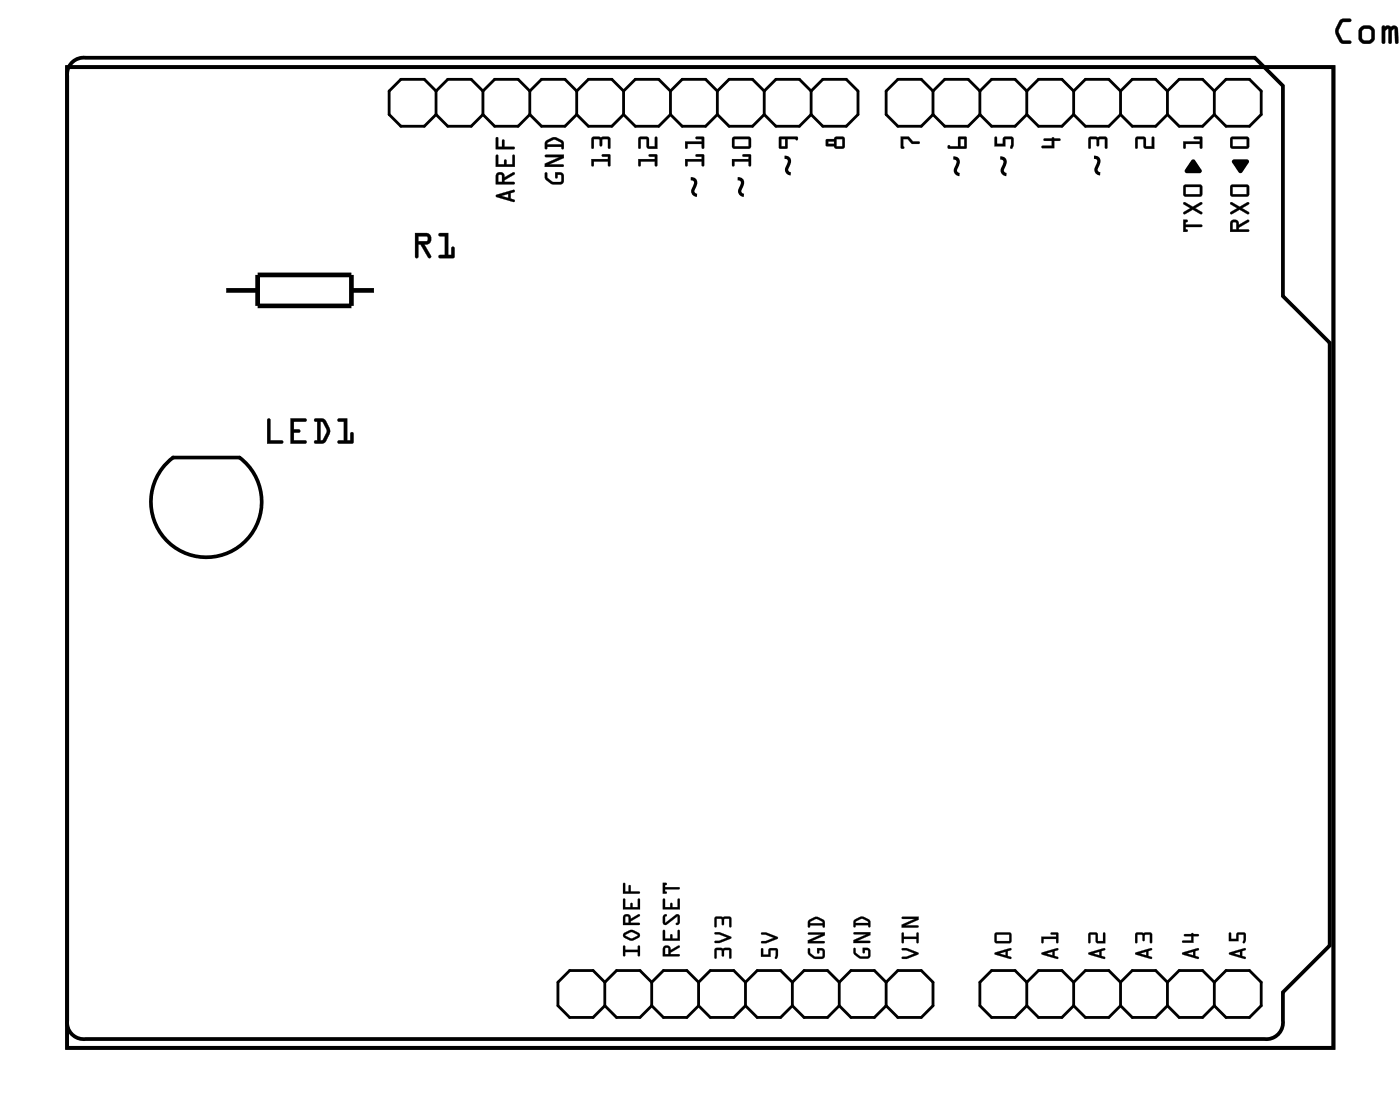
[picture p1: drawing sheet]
<svg xmlns="http://www.w3.org/2000/svg" width="76mm" height="60mm" viewBox="0 0 76 60" stroke-linecap="round" stroke-linejoin="round" font-family="sans-serif">
<path d="M3.6 3.6h68.6v53.1h-68.6zM3.8 3.5a.9 .9 0 0 1 .8-.4h63.4l1.5 1.5v11.4l2.5 2.6v32.6l-2.5 2.5v1.6a.9 .9 0 0 1-1 1h-63.9a.9 .9 0 0 1-1-1v-51.2l.1-.3zM9 25.2l.4-.4h3.6a3 3 0 0 1 .5 4.3 3 3 0 0 1-4.3 .4 3 3 0 0 1-.2-4.3z" fill="none" stroke="#000" stroke-width=".2"/>
<g fill="#000">
<path d="M48.8 7.4h.4l.3 .3h.3v.1h-.4l-.2-.3h-.3l.1 .5-.2 .1zM53.9 7.4h.1v.4h.3l.1-.4h.4l.1 .4a.11 .11 0 0 1 0 .2 .11 .11 0 0 1-.2 0l.1-.5h-.3v.4h-.6zM56.6 7.5l.4-.1 .5 .2h-.4v.4h-.6v-.1h.5v-.3h-.4zM59 7.4h.9l.1 .1v.5h-.1v-.5l-.3 .1-.1 .3-.1-.3-.3-.1v.5l-.1 .1zM61.5 7.4h.5l.1 .1v.4h.3v-.4l.1-.1v.7l-.5-.1v-.5h-.4v.5l-.1 .1zM64.5 8.7h.2l.4 .5v.1h-.9zM64.1 7.7h.9v-.2h-.3v-.1h.4v.6h-.1v-.2h-.8v.2l-.1 .1zM66.8 8.7l.7-.1 .2 .2-.5 .6-.5-.6z"/>
<path d="M3.6 3.6h68.6v53.1h-68.6zM3.6 3.6v53.1h68.6v-53.1z"/>
<path d="M22.5 12.6h.6a.32 .32 0 0 1 .3 .4 .32 .32 0 0 1-.4 .2l.4 .6a.11 .11 0 0 1-.1 .2 .1 .1 0 0 1-.1-.1l-.4-.7h-.1v.7a.1 .1 0 0 1-.1 .1 .1 .1 0 0 1-.1-.1zM22.5 12.6v1.4l.2-.1v-.7h.1l.4 .7h.1l-.3-.7a.31 .31 0 0 0 .4-.2 .31 .31 0 0 0-.3-.4zM22.7 12.8v.3l.5-.1-.1-.2zM22.7 12.8h.4l.1 .2-.5 .1zM23.8 12.6h.5v1.2h.2l-.1-.4a.1 .1 0 0 1 .1 0 .1 .1 0 0 1 .1 0v.6h-.8a.1 .1 0 0 1-.1-.1 .1 .1 0 0 1 .1-.1h.3v-1h-.3zM23.8 12.7v.1h.3v1h-.3v.1l.8 .1v-.6h-.1v.4h-.2v-1.2z"/>
<path d="M22.5 12.6h.6a.31 .31 0 0 1 .3 .4 .31 .31 0 0 1-.4 .2l.4 .7-.2 .1-.4-.8h-.1v.7l-.2 .1zM22.7 12.8v.3l.5-.1-.1-.2zM23.8 12.6h.5v1.2h.2v-.4h.1v.6l-.8-.1v-.1h.3v-1h-.3z"/>
<path d="M26.9 10.6l1-.3v.1l-.2 .1v.3h.2v.1h-.1l-.9-.2zM26.9 10.6v.1l1 .2-.2-.1v-.3l.2-.1-.1-.1zM27.2 10.6l.3 .1v-.2zM27.1 10.6l.4-.1v.2zM26.9 9.4a.25 .25 0 0 1 .3-.1 .25 .25 0 0 1 .1 .3l.6-.3v.1l-.6 .4v.1l.5-.1 .1 .1-1 .1zM26.9 9.4v.6l1-.1h-.1h-.5v-.1l.6-.3-.1-.2-.5 .3a.24 .24 0 0 0-.1-.3 .24 .24 0 0 0-.3 .1zM27 9.5v.4h.2v-.4zM27 9.5h.2v.4h-.2zM26.9 8.4h.1v.5h.3l.1-.3v.3h.4v-.5h.1v.6h-1zM26.9 8.4v.6h1l-.1-.6v.5h-.4v-.3l-.1 .3h-.3v-.5zM26.9 7.4l.1 .1v.4h.2l.1-.4v.1v.3h.5l.1 .1-1 .1zM26.9 7.4v.7l1-.1h-.1h-.5v-.4l-.1 .4h-.2v-.5z"/>
<path d="M26.9 10.6l1-.3v.1l-.2 .1v.3l.2 .1-1-.2zM27.2 10.6l.3 .1v-.2zM26.9 9.4a.24 .24 0 0 1 .3-.1 .24 .24 0 0 1 .1 .3l.6-.3v.1l-.6 .4v.1h.5h.1l-1 .1zM27 9.5v.4h.2v-.4zM26.9 8.4h.1v.5h.3l.1-.3v.3h.4v-.5h.1v.6h-1zM26.9 7.4l.1 .1v.4h.2l.1-.3v.3h.5l.1 .1-1 .1z"/>
<path d="M29.5 9.4h.1l.1 .2 .3 .3 .4-.1v-.3h-.2v.1h-.1v-.3l.4 .1v.4l-.1 .2a.65 .65 0 0 1-.9-.6zM29.5 8.4h1v.2l-.7 .3h.7v.1h-1v-.1l.8-.4h-.7zM29.6 7.6a.61 .61 0 0 1 .9 0v.4v.1l-.1-.1h-.8v.1zM29.7 7.7l-.1 .1h.8v-.1l-.4-.1z"/>
<path d="M29.5 9.3h.1l.1 .3 .2 .2h.4l.1-.3h-.2v.1l-.1 .1v-.4h.3l.1 .2v.4l-.2 .1h-.4l-.4-.3zM29.5 9.4l.1 .3a.68 .68 0 0 0 .9 .2v-.4l-.1-.1-.3-.1v.4l.1-.2h.2l-.1 .4-.4-.1-.2-.2-.1-.2zM29.5 8.4h1.1v.2l-.8 .3h.7v.1h-1v-.1l.8-.4h-.7zM29.5 8.4l.1 .1h.7l-.8 .4v.1h1v-.1h-.7l.7-.3v-.2zM29.6 7.6l.4-.2 .2 .1 .3 .2v.3l-.1 .1v-.1h-.8v.1l-.1-.3zM29.6 7.6v.5v-.2h.8v.2l.1-.1v-.3l-.3-.2h-.3zM29.7 7.7l-.1 .1h.8v-.1l-.4-.1zM29.7 7.7l.3-.1 .4 .1v.1h-.8z"/>
<path d="M32 8.6h.9v-.1h-.3v-.1h.4l.1 .6h-.2v-.3h-.7v.3h-.1zM32.1 7.4h.9l.1 .1v.5h-.2v-.5l-.3 .1v.3l-.1-.3-.3-.1v.5l-.1 .1z"/>
<path d="M32 8.6h.9v-.1h-.3v-.1h.4l.1 .6h-.2v-.3h-.7v.3h-.1zM32 8.6l.1 .4h.1v-.3h.7v.3h.2l-.1-.6h-.4v.1h.3v.1zM32.1 7.4h.9l.1 .1v.5h-.2v-.5l-.3 .1v.3l-.1-.3-.3-.1v.5l-.1 .1zM32.1 7.4v.6h.1v-.5h.3l.1 .4v-.4h.3v.5h.2v-.5l-.1-.1z"/>
<path d="M34.6 8.6h.9v-.1h-.3l-.1-.1h.5v.6h-.1v-.3h-.8v.3h-.1zM34.6 7.4h.5l.1 .1v.4h.3v-.4l.1-.1v.7l-.5-.1-.1-.5h-.3v.5l-.1 .1z"/>
<path d="M34.6 8.6h.9v-.1h-.3l-.1-.1h.5v.6h-.1v-.3h-.8v.3h-.1zM34.6 8.6v.4h.1v-.3h.8v.3h.1v-.6h-.4v.1h.3v.1zM34.6 7.4h.5l.1 .1v.4h.3v-.4l.1-.1v.7l-.5-.1-.1-.5h-.3v.5l-.1 .1zM34.6 7.4v.6h.1v-.5h.3l.1 .5 .5 .1v-.7l-.1 .1v.4h-.3l-.1-.5z"/>
<path d="M37.1 8.6h.9v-.1h-.3v-.1h.4v.6h-.1v-.3h-.7l-.1 .3zM37.1 7.7h.9v-.2h-.3v-.1h.4v.6h-.1v-.2h-.7l-.1 .2v.1z"/>
<path d="M37.1 8.6h.9v-.1h-.3v-.1h.4l.1 .6h-.2v-.3h-.7v.3h-.1zM37.1 8.6l.1 .4v-.3h.8v.3h.1v-.6h-.4v.1h.3v.1zM37.1 7.7h.9v-.2h-.3v-.1h.4l.1 .6h-.2v-.2h-.7v.2l-.1 .1zM37.1 7.7l.1 .3v-.2h.8v.2h.1v-.6h-.4v.1h.3v.2z"/>
<path d="M39.7 8.6h.9v-.1h-.3l-.1-.1h.4l.1 .6h-.1v-.3h-.8v.3h-.1zM39.7 7.4h.9l.1 .1v.5l-.1 .1-.9-.1v-.1zM39.8 7.5v.4h.8v-.4z"/>
<path d="M39.7 8.6h.9v-.1h-.3l-.1-.1h.5v.6h-.1v-.3h-.8v.3h-.1zM39.7 8.6v.4h.1v-.3h.8v.3h.1l-.1-.6h-.4l.1 .1h.3v.1zM39.7 7.4h.9l.1 .1v.5l-.1 .1h-.9v-.2zM39.7 7.4v.5v.1l.9 .1 .1-.1v-.5l-.1-.1zM39.8 7.5v.4h.8v-.4zM39.8 7.5h.8v.4h-.8z"/>
<path d="M42.2 7.4h1v.1v.1l-.5-.1-.1 .5-.3 .1-.1-.1zM42.3 7.5v.4h.2v-.4z"/>
<path d="M42.2 7.4h1v.1v.1l-.1-.1h-.4v.5l-.4 .1-.1-.1zM42.2 7.4l.1 .6h.3l.1-.5 .5 .1v-.1v-.1zM42.3 7.5v.4h.2v-.4zM42.3 7.5h.2v.4h-.2z"/>
<path d="M44.8 7.5h.4l.1-.1h.4l.1 .1v.5l-.5 .1-.1-.2h-.4zM45.3 7.5v.4h.3v-.4zM44.9 7.7v.1h.3v-.1z"/>
<path d="M44.8 7.5h.4l.1-.1h.4l.1 .1v.5l-.5 .1-.1-.2h-.4zM44.8 7.6v.3h.4l.1 .1h.5v-.5l-.1-.1h-.4l-.1 .1zM45.3 7.5v.4h.3v-.4zM45.3 7.5h.3v.4h-.3zM44.9 7.7v.1h.3v-.1zM44.9 7.7h.3v.1h-.3z"/>
<path d="M48.8 7.4h.4l.3 .3h.3v.1h-.4l-.2-.3h-.3l.1 .5-.2 .1zM48.8 7.4v.6h.2l-.1-.5h.3l.2 .3 .4-.1h-.3l-.3-.3z"/>
<path d="M51.4 7.9h.5v-.5h.5l-.1 .7h-.9zM52 7.5v.4h.2v-.4z"/>
<path d="M51.4 7.9h.5v-.5h.5l-.1 .7h-.9zM51.4 7.9v.1h.9l.1-.6h-.5v.5zM52 7.5v.4h.2v-.4zM52 7.5h.2v.4h-.2z"/>
<path d="M53.9 7.4h.1v.4h.3l.1-.4h.4l.1 .1v.5h-.2l.1-.5h-.3v.4h-.6zM53.9 7.4v.5h.6v-.4h.3l-.1 .5a.11 .11 0 0 0 .2 0 .11 .11 0 0 0 0-.2l-.1-.4h-.4l-.1 .4h-.3v-.4z"/>
<path d="M56.5 7.5h.5v-.1l.5 .2h-.4v.4h-.6v-.1h.5v-.3h-.4zM56.6 7.5v.1h.4v.3h-.5v.1h.6v-.4h.3l-.4-.2z"/>
<path d="M59 7.4h.9l.1 .1v.5h-.1v-.5l-.3 .1-.1 .3-.1-.3-.3-.1v.5l-.1 .1zM59 7.4v.6h.1v-.5h.3l.1 .4 .1-.4h.3v.5h.1v-.5l-.1-.1z"/>
<path d="M61.5 7.4h.5l.1 .1v.4h.3v-.4l.1-.1v.7l-.5-.1v-.5h-.4v.5l-.1 .1zM61.5 7.4v.6h.1v-.5h.4v.5l.5 .1v-.7l-.1 .1v.4h-.3l-.1-.5z"/>
<path d="M64.1 11.9h.2l-.1 .3h.9v.1h-.9l.1 .2-.2 .1zM64.1 11l.5 .2 .5-.3v.2l-.3 .2 .3 .3h-.1l-.4-.2-.5 .2v-.1l.4-.2-.4-.2zM64.1 10h1v.1v.5l-.1 .1-.8-.1-.1-.1zM64.2 10.1v.4h.8v-.4z"/>
<path d="M64.1 11.9h.3l-.2 .3h.9v.1h-.9l.2 .2-.3 .1zM64.1 11.9v.7l.2-.1-.1-.1v-.1l.9-.1h-.9v-.2l.1-.1zM64.1 11l.5 .2 .5-.3v.2l-.3 .2 .3 .3h-.1l-.4-.2-.5 .2v-.1l.4-.2-.4-.2zM64.1 11v.1l.4 .2-.4 .2v.1l.5-.3 .4 .3h.1l-.4-.3 .4-.2v-.1l-.5 .2zM64.1 10h1v.1v.5l-.1 .1-.8-.1-.1-.1zM64.1 10v.5l.1 .1h.8h.1v-.5v-.1zM64.2 10.1v.4h.8v-.4zM64.2 10.1h.8v.4h-.8z"/>
<path d="M64.1 7.7h.9v-.2h-.3v-.1h.4v.6h-.1v-.2h-.8v.2l-.1 .1zM64.1 7.7v.3h.1v-.2h.8v.2h.1v-.6h-.4v.1h.3v.2z"/>
<path d="M66.7 7.4h.9l.1 .1v.5l-.2 .1-.8-.1-.1-.1zM66.8 7.5v.4h.7v-.4z"/>
<path d="M66.7 7.4h.9l.1 .1v.5l-.2 .1h-.8l-.1-.2zM66.7 7.4v.5v.1h.8h.2v-.5l-.1-.1zM66.8 7.5v.4h.7v-.4zM66.8 7.5h.7v.4h-.7z"/>
<path d="M66.7 12a.24 .24 0 0 1 .3-.1 .24 .24 0 0 1 .1 .3l.5-.3 .1 .1-.6 .3v.1h.5l.1 .1-1.1 .1zM66.8 12.1v.3h.2v-.3zM66.7 11l.5 .2 .4-.3v.2l-.3 .2 .4 .3h-.1l-.4-.2-.5 .2v-.1l.3-.2-.3-.2zM66.7 10h.9l.1 .1v.5l-.2 .1-.8-.1-.1-.1zM66.8 10.1v.4h.7v-.4z"/>
<path d="M66.7 12a.25 .25 0 0 1 .3-.1 .25 .25 0 0 1 .1 .3l.5-.3 .1 .1-.6 .3v.1h.5l.1 .1-1.1 .1zM66.7 12l-.1 .6 1.1-.1-.1-.1h-.5v-.1l.5-.3v-.1l-.5 .3a.24 .24 0 0 0-.1-.3 .24 .24 0 0 0-.3 .1zM66.8 12.1v.3h.2v-.3zM66.8 12l.2 .1v.3h-.2zM66.7 11l.5 .2 .4-.3v.2l-.3 .2 .4 .3h-.1l-.4-.2-.5 .2v-.1l.3-.2-.3-.2zM66.7 11v.1l.3 .2-.3 .2v.1l.5-.3 .4 .3h.1l-.4-.3 .3-.2v-.1l-.4 .2zM66.7 10h.9l.1 .1v.5l-.2 .1-.8-.1-.1-.1zM66.7 10v.5v.1h.8h.2v-.5l-.1-.1zM66.8 10.1v.4h.7v-.4zM66.8 10.1h.7v.4h-.7z"/>
<path d="M72.6 1.1l.5-.1a.1 .1 0 0 1 .1 .1 .1 .1 0 0 1-.1 .1h-.3l-.3 .5 .3 .5h.3a.1 .1 0 0 1 .1 .1 .1 .1 0 0 1-.1 .1l-.5-.1-.2-.4-.1-.3zM72.6 1.1l-.2 .4a.83 .83 0 0 0 .3 .9h.4l.1-.1-.1-.1h-.4l-.2-.4v-.2l.2-.4h.4l.1-.1-.1-.1h-.3zM73.6 1.9a.51 .51 0 0 1 1 0 .51 .51 0 0 1-1 0zM73.6 1.9a.5 .5 0 0 0 1 0 .5 .5 0 0 0-1 0zM73.8 1.6v.5l.1 .1 .4-.1-.1-.5h-.3zM73.8 1.6l.4-.1 .1 .1v.5l-.1 .1h-.3l-.1-.1zM74.9 1.4h.3l.2 .1a.21 .21 0 0 1 .2-.1 .21 .21 0 0 1 .1 .2l.1 .7a.1 .1 0 0 1-.1 .1 .1 .1 0 0 1-.1-.1l-.1-.7-.1 .1v.6a.1 .1 0 0 1-.1 .1 .1 .1 0 0 1-.1-.1v-.7l-.2 .1v.6a.1 .1 0 0 1 0 .1 .1 .1 0 0 1-.1-.1zM74.9 1.4v1l.1-.1v-.6l.2-.2 .1 .8h.1v-.6l.1-.2 .1 .8h.1v-.7a.21 .21 0 0 0-.1-.2 .21 .21 0 0 0-.2 .1l-.2-.1zM75.9 1.3v1.5zM75.9 1.4v1.3zM75.9 1.5v.7zM75.9 1.5v.7zM75.9 1.4v1zM75.9 1.4v1zM75.9 1.6v.6zM75.9 1.5v.7zM75.9 1.4v1zM75.9 1.4v1zM75.9 1.4v1zM75.9 1.4v1zM75.9 1.6v.2zM75.9 1.5v.3zM75.9 1.4v1zM75.9 1.4v1zM75.9 1.1v1.3zM75.9 1.1v1.3zM75.9 1.4v1zM75.9 1.4v1zM75.9 1.6v.2zM75.9 1.5v.3zM75.9 1v1.4zM75.9 1v1.4z"/>
<path d="M72.6 1.1l.2-.1 .4 .1v.1h-.5l-.2 .5 .2 .5h.5v.1l-.1 .1a.6 .6 0 0 1-.8-.6l.1-.3zM73.6 1.9a.5 .5 0 0 1 1 0 .5 .5 0 0 1-1 0zM73.8 1.6v.5l.1 .1h.3l.1-.1v-.4l-.1-.1zM74.9 1.4h.8v.9h-.1l-.1-.7-.1 .1v.6h-.2v-.7l-.2 .1v.6h-.1zM75.9 1.3v1.4zM75.9 1.5v.7zM75.9 1.4v1zM75.9 1.6v.6zM75.9 1.4v1zM75.9 1.4v1zM75.9 1.6v.2zM75.9 1.4v1zM75.9 1.1v1.3zM75.9 1.4v1zM75.9 1.6v.2zM75.9 1v1.4z"/>
<path d="M14.5 22.7h.2v1.1h.6a.1 .1 0 0 1 .1 .1 .1 .1 0 0 1-.1 .1h-.8zM14.5 22.7v1.3h.8v-.1h-.7v-1.2zM15.7 22.7h.8a.1 .1 0 0 1 .1 0 .1 .1 0 0 1-.1 .1h-.6v.5l.3-.1a.1 .1 0 0 1 .1 .1 .1 .1 0 0 1-.1 .1h-.3v.4h.6a.1 .1 0 0 1 .1 .1 .1 .1 0 0 1-.1 .1h-.8zM15.7 22.7v1.3h.9v-.1h-.7v-.5h.3l.1-.1h-.1h-.3v-.5h.6l.1-.1zM17 22.7h.6l.3 .6-.3 .6-.5 .1a.1 .1 0 0 1-.1-.1 .1 .1 0 0 1 .1-.1h.1v-1h-.2zM17 22.7v.1h.2v1.1h-.1l-.1 .1h.5l.3-.5v-.3l-.2-.5zM17.4 22.8v1h.1l.2-.5-.2-.4zM17.4 22.8l.1 .1 .2 .4-.3 .6zM18.3 22.7h.5v1.1h.2v-.3a.1 .1 0 0 1 .1-.1 .1 .1 0 0 1 .1 .1l-.1 .5h-.7a.1 .1 0 0 1-.1-.1 .1 .1 0 0 1 .1-.1h.2v-1h-.3zM18.3 22.7v.1h.3v1.1h-.3v.1h.8v-.6l-.1 .1v.4h-.2v-1.2z"/>
<path d="M14.5 22.7h.2v1.1l.6 .1v.1h-.8zM15.7 22.7h.9l-.1 .1h-.6v.5h.3h.1l-.1 .1h-.3v.4l.7 .1v.1h-.9zM17 22.7h.6a.8 .8 0 0 1 .1 1.2l-.2 .1h-.5v-.1l.2-.1v-1h-.2zM17.4 22.8v1l.3-.5-.2-.4zM18.3 22.7h.5v1.1h.2v-.3l.1-.1v.6h-.8v-.1l.3-.1v-1h-.3z"/>
<path d="M33.8 51.2h.1v.2h.7v-.2l.1 .6h-.1v-.2h-.7v.2h-.1zM33.8 50.5l.5-.1 .3 .1 .1 .2-.5 .2-.4-.1zM33.9 50.6l.3 .2 .4-.2-.4-.1zM33.8 49.6a.22 .22 0 0 1 .3-.1 .22 .22 0 0 1 .1 .3l.4-.3 .1 .1-.5 .3v.1h.4l.1 .1h-.9zM33.9 49.6v.4h.2l-.1-.3zM33.8 48.7h.1v.4h.3v-.2l.1 .2h.3v-.4l.1 .5h-.9zM33.8 47.8h.1v.5h.2v-.4l.1 .4h.4l.1 .1h-.9z"/>
<path d="M33.8 51.2h.1v.2h.7v-.2l.1 .6h-.1v-.2h-.7v.2h-.1zM33.8 51.2v.6l.1-.3h.7v.2h.1l-.1-.5v.2h-.7v-.2zM33.8 50.5l.5-.1 .3 .1 .1 .2-.4 .2h-.2l-.3-.1zM33.8 50.5v.3l.4 .1 .5-.2-.1-.2-.3-.1zM33.9 50.6l.3 .2 .3-.2-.3-.1zM33.9 50.6l.3-.1 .4 .1-.4 .2zM33.8 49.6a.22 .22 0 0 1 .3-.1 .22 .22 0 0 1 .1 .3l.4-.3 .1 .1-.5 .3v.1h.4l.1 .1h-1zM33.8 49.6v.5h.9l-.1-.1h-.4v-.1l.4-.3v-.1l-.4 .3a.21 .21 0 0 0-.1-.3 .21 .21 0 0 0-.3 .1zM33.9 49.6v.4h.2l-.1-.3zM33.9 49.6l.2 .1v.3h-.2zM33.8 48.7h.1v.4h.3v-.2l.1 .2h.3l-.1-.4h.1l.1 .5h-1zM33.8 48.7v.5h.9l-.1-.5v.4h-.3l-.1-.2v.2h-.3v-.4zM33.8 47.8h.1v.5h.2v-.4l.1 .4h.4l.1 .1h-1zM33.8 47.8v.6h.9l-.1-.1h-.4l-.1-.4v.4h-.2v-.5z"/>
<path d="M36 51.3a.22 .22 0 0 1 .2-.1 .22 .22 0 0 1 .1 .2l.5-.2v.1l-.5 .3v.1h.5v.1h-.9zM36 51.3v.4h.2v-.3zM35.9 50.4h.1v.4h.3l.1-.2v.2h.3v-.4h.1v.5h-.9zM36 49.6l.1-.1-.1 .2 .1 .3 .6-.5 .1 .1v.4l-.2 .1 .1-.2v-.3l-.7 .5-.1-.1zM35.9 48.7h.1v.4h.3l.1-.2v.2h.3v-.4h.1v.5h-.9zM35.9 47.8h.2l-.1 .2h.8v.1l-.8 .1 .1 .2h-.2z"/>
<path d="M36 51.3a.22 .22 0 0 1 .2-.1 .22 .22 0 0 1 .1 .2l.5-.2v.1l-.5 .3v.1h.5v.1h-.9zM36 51.3l-.1 .5 .9-.1h-.5v-.1l.5-.3v-.1l-.5 .3a.21 .21 0 0 0-.1-.3 .21 .21 0 0 0-.2 .1zM36.1 51.3l-.1 .4h.2v-.3zM36 51.3l.2 .1v.3h-.2zM35.9 50.4h.1v.4h.3l.1-.2v.2h.3v-.4h.1v.5h-.9zM35.9 50.4v.5h.9v-.5h-.1v.4h-.3v-.2l-.1 .2h-.3v-.4zM36 49.5h.1l-.1 .2 .1 .3 .5-.5h.1l.1 .1v.4l-.1 .1h-.1l.1-.2v-.3l-.6 .5h-.1l-.1-.1zM36 49.6l-.1 .4 .1 .1h.1l.6-.5v.3l-.1 .2 .2-.1v-.4l-.1-.1-.6 .5-.1-.3 .1-.2zM35.9 48.7h.1v.4h.3l.1-.2v.2h.3v-.4h.1v.5h-.9zM35.9 48.7v.5h.9v-.5h-.1v.4h-.3v-.2l-.1 .2h-.3v-.4zM35.9 47.8h.2l-.1 .2h.8v.1l-.8 .1 .1 .2h-.2zM35.9 47.8v.6h.2l-.1-.2 .8-.1v-.1h-.8l.1-.2z"/>
<path d="M38.7 51.4l.9-.1v.6h-.1v-.5l-.3 .1v.3l-.1-.3-.3-.1v.5h-.1zM38.7 50.5h.3l.6 .2v.1l-.6 .3h-.3v-.1l.7-.2-.7-.2zM38.7 49.7l.9-.1v.6h-.1v-.4h-.3v.3l-.1-.3h-.3v.4h-.1z"/>
<path d="M38.7 51.4l.9-.1v.1v.5h-.1v-.5l-.3 .1v.3l-.1-.3-.3-.1v.5h-.1zM38.7 51.4v.5h.1v-.5l.3 .1 .1 .3v-.3l.3-.1v.5h.1l-.1-.6zM38.7 50.5h.3l.6 .2v.1l-.6 .3h-.3v-.2l.7-.1-.7-.2zM38.7 50.5v.1l.7 .2-.7 .2v.1h.3l.6-.3v-.1l-.6-.2zM38.7 49.7l.9-.1v.2v.4h-.1v-.4h-.3v.3l-.1-.3h-.3v.4h-.1zM38.7 49.7v.5h.1v-.5l.3 .1 .1 .3v-.3l.3-.1v.5h.1l-.1-.6z"/>
<path d="M41.2 51.4h.1v.3h.3l.1-.3h.4v.3a.1 .1 0 0 1 0 .2 .1 .1 0 0 1-.1-.1v-.3h-.3v.3h-.5zM41.2 50.5h.3l.6 .2v.1l-.6 .3h-.2v-.1l.6-.2-.6-.2z"/>
<path d="M41.2 51.4h.1v.3h.3l.1-.3 .4-.1 .1 .2-.1 .4h-.1v-.4h-.3l.1 .3h-.6zM41.3 51.4l-.1 .4h.5v-.3h.3v.3a.1 .1 0 0 0 .1 .1 .1 .1 0 0 0 0-.2v-.3h-.4l-.1 .3h-.3v-.3zM41.2 50.5h.3l.6 .2v.1l-.6 .3h-.2v-.1l.6-.2-.6-.2zM41.3 50.5v.1l.6 .2-.6 .2v.1h.2l.6-.3v-.1l-.6-.2z"/>
<path d="M43.8 51.4h.1v.2l.3 .2h.4l-.1-.3h-.1v.1h-.1v-.3l.3 .1 .1 .4-.1 .1a.58 .58 0 0 1-.8-.5zM43.8 50.5h.9v.2l-.7 .3h.6h.1l-.9 .1v-.2l.7-.3h-.7zM43.8 49.8a.54 .54 0 0 1 .8 0v.4v-.1h-.7l-.1 .1zM43.9 49.9v.1h.7l-.4-.2z"/>
<path d="M43.8 51.4h.1v.2l.2 .2h.4l.1-.3h-.2v.1h-.1v-.3h.3l.1 .2v.3l-.2 .1h-.4l-.3-.2zM43.8 51.4v.3a.61 .61 0 0 0 .9 .1v-.3l-.1-.1-.3-.1v.3l.1-.1h.2l-.1 .3h-.4l-.2-.2v-.2zM43.8 50.5h.9v.2l-.7 .3h.6h.1l-.9 .1v-.2l.7-.3h-.7zM43.8 50.5v.1h.7l-.7 .3v.2l.9-.1h-.1h-.6l.7-.3v-.2zM43.8 49.8l.4-.2 .2 .1 .3 .2v.3h-.1v-.1h-.7l-.1 .1zM43.8 49.8v.4l.1-.1h.7v.1h.1v-.3l-.4-.2h-.2zM43.9 49.9v.1h.7l-.4-.2zM43.9 49.9l.3-.1 .3 .1 .1 .1h-.7z"/>
<path d="M46.3 51.3l.1 .1v.2l.3 .2 .3-.1v-.2l-.1-.1v.2h-.1l-.1-.3 .4 .1 .1 .3-.2 .2a.58 .58 0 0 1-.8-.5zM46.3 50.5h.9v.1l-.8 .3h.7l.1 .1-1 .1v-.2l.7-.3h-.6zM46.3 49.8a.54 .54 0 0 1 .8 0v.4l-.1-.1h-.6l-.1 .1zM46.4 49.9v.1h.6l-.3-.2z"/>
<path d="M46.2 51.3h.1l.1 .3 .2 .2h.4v-.3l-.1-.1v.2h-.1l-.1-.3h.3l.1 .1v.4l-.1 .1h-.4l-.4-.3zM46.3 51.4v.3a.61 .61 0 0 0 .8 .1v-.4l-.1-.1h-.3l.1 .3v-.2l.2 .1v.3h-.4l-.2-.2-.1-.2zM46.2 50.5h1v.1l-.8 .3h.7l.1 .1-1 .1v-.2l.7-.3h-.6zM46.3 50.5v.1h.6l-.7 .3v.2l.9-.1-.7-.1 .8-.3v-.1zM46.3 49.8l.3-.2 .2 .1 .3 .1 .1 .4h-.2v-.1h-.6l-.1 .1zM46.3 49.8v.4v-.1h.7l.1 .1v-.4l-.3-.1h-.2zM46.4 49.9v.1h.6l-.3-.2zM46.4 49.9l.3-.2 .3 .2v.1h-.7z"/>
<path d="M48.9 51.4l.2-.1 .6 .3 .1 .1-.7 .2h-.2v-.1l.6-.2-.6-.1zM48.9 50.5h.1v.2h.6l.1-.2 .1 .5h-.1l-.1-.2h-.6v.2l-.1 .1zM48.9 49.7l.9-.1v.2l-.7 .3h.6l.1 .1h-1v-.1l.8-.3h-.7z"/>
<path d="M48.9 51.4l.2-.1 .6 .3 .1 .1-.7 .2h-.2v-.1l.6-.2-.6-.1zM48.9 51.4v.1l.7 .1-.7 .2v.1h.2l.7-.2-.1-.1-.6-.3zM48.9 50.5h.1v.2h.6v-.2h.1l.1 .5h-.2v-.2h-.6v.2l-.1 .1zM48.9 50.5v.6l.1-.3h.7v.2h.1l-.1-.5v.2h-.7v-.2zM48.9 49.7l.9-.1v.2l-.7 .3h.6l.1 .1h-1v-.1l.8-.3h-.7zM48.9 49.7v.1h.7l-.8 .3v.1h1l-.1-.1h-.6l.7-.3v-.2z"/>
<path d="M53.9 51.6l.9-.3v.1l-.2 .1v.3l.2 .1-.9-.2zM53.9 51.6v.1l.9 .2-.2-.1v-.3l.2-.1-.1-.1zM54.2 51.6l.3 .1v-.2zM54.1 51.6l.4-.1v.2zM53.9 50.5h.8l.1 .1v.4l-.1 .1h-.8v-.1zM53.9 50.5v.5l.1 .1h.7l.1-.1-.1-.5zM54 50.6v.4h.7v-.4zM54 50.6h.7v.4h-.7z"/>
<path d="M53.9 51.6l.9-.3v.1l-.2 .1v.3l.2 .1-.9-.2zM54.2 51.6l.3 .1v-.2zM53.9 50.5h.8l.1 .5-.1 .1h-.7l-.1-.1zM54 50.6v.4h.7v-.4z"/>
<path d="M56.4 51.6l.9-.3v.1l-.2 .1v.3l.2 .1-.8-.2zM56.4 51.6l.1 .1 .8 .2-.2-.1v-.3l.2-.1v-.1zM56.7 51.6l.3 .1v-.2zM56.7 51.6l.3-.1v.2zM56.4 50.7h.8v-.1h-.2l-.1-.1h.4v.5h-.1v-.2h-.7v.2v.1zM56.4 50.7l.1 .4v-.3h.7v.2h.1v-.5h-.4l.1 .1h.2v.1z"/>
<path d="M56.4 51.6l.9-.3v.1l-.2 .1v.3l.2 .1-.8-.2zM56.7 51.6l.3 .1v-.2zM56.4 50.7h.8v-.1h-.2l-.1-.1h.4v.5h-.1v-.2h-.7v.2v.1z"/>
<path d="M59 51.6l.8-.3 .1 .1-.2 .1v.3l.2 .1-.9-.2zM59 51.6v.1l.9 .2-.2-.1v-.3l.2-.1-.1-.1zM59.2 51.6l.4 .1v-.2zM59.2 51.6l.4-.1v.2zM59 50.5h.4l.1 .5h.3v-.4v-.1l.1 .6-.5-.1v-.4h-.3v.4l-.1 .1zM59 50.5v.6l.1-.1v-.4h.3v.4l.5 .1-.1-.6v.1v.4h-.3l-.1-.5z"/>
<path d="M59 51.6l.8-.3 .1 .1-.2 .1v.3l.2 .1-.9-.2zM59.2 51.6l.4 .1v-.2zM59 50.5h.4l.1 .5h.3v-.4v-.1l.1 .6-.5-.1v-.4h-.3v.4l-.1 .1z"/>
<path d="M61.5 51.6l.9-.3v.1l-.2 .1v.3l.2 .1-.9-.2zM61.5 51.6v.1l.9 .2-.2-.1v-.3l.2-.1v-.1zM61.8 51.6l.3 .1v-.2zM61.7 51.6l.4-.1v.2zM61.5 50.5h.8l.1 .1v.4h-.1v-.4h-.3v.4l-.1-.4h-.3v.4l-.1 .1zM61.5 50.5v.6l.1-.1v-.4h.3l.1 .4v-.4h.3v.4h.1l-.1-.5z"/>
<path d="M61.5 51.6l.9-.3v.1l-.2 .1v.3l.2 .1-.9-.2zM61.8 51.6l.3 .1v-.2zM61.5 50.5h.8l.1 .5h-.1v-.4h-.3v.4l-.1-.4h-.3v.4l-.1 .1z"/>
<path d="M64 51.6l.9-.3 .1 .1-.2 .1v.3l.2 .1-.9-.2zM64.1 51.6v.1l.8 .2-.1-.1v-.3l.1-.1v-.1zM64.3 51.6l.3 .1v-.2zM64.3 51.6l.3-.1v.2zM64.2 50.6l.4-.1 .4 .1-.3 .1v.4h-.6v-.2h.4v-.2h-.3zM64.2 50.6v.1h.3v.2h-.4v.1l.6 .1v-.4l.3-.1-.4-.1z"/>
<path d="M64.1 51.6l.8-.3v.1l-.1 .1v.3l.2 .1-.9-.2zM64.3 51.6l.3 .1v-.2zM64.2 50.6l.4-.1 .4 .1-.3 .1v.4h-.6v-.2h.4v-.2h-.3z"/>
<path d="M66.6 51.6l.9-.3v.1l-.2 .1v.3l.2 .1-.9-.2zM66.6 51.6v.1l.9 .2-.2-.1v-.3l.2-.1-.1-.1zM66.9 51.6l.3 .1v-.2zM66.8 51.6l.4-.1v.2zM66.6 50.5h.1v.3h.3v-.3h.4l.1 .1-.1 .4h-.1l.1-.4h-.3v.4h-.5zM66.6 50.5v.5h.5v-.4h.3l-.1 .4a.1 .1 0 0 0 .2 0 .1 .1 0 0 0 0-.1l-.1-.4h-.4v.3h-.3v-.3z"/>
<path d="M66.6 51.6l.9-.3v.1l-.2 .1v.3l.2 .1-.9-.2zM66.9 51.6l.3 .1v-.2zM66.6 50.5h.1v.3h.3v-.3h.4l.1 .4a.1 .1 0 0 1 0 .1 .1 .1 0 0 1-.2 0l.1-.4h-.3v.4h-.5z"/>
</g>
<path d="M12.1 15.7h1.9M14 14.9h5v1.7h-5zM19 15.7h1.4" fill="none" stroke="#000" stroke-width=".25"/>
<g fill="none" stroke="#000" stroke-width=".15">
<path d="M23.6 4.9l-.6-.6h-1.3l-.6 .6v1.3l.6 .6h1.3l.6-.6M23.6 6.2l.7 .6h1.2l.7-.6M23.6 4.9v1.3M23.6 4.9l.7-.6h1.2l.7 .6M26.2 6.2l.6 .6h1.3l.6-.6M26.2 4.9l.6-.6h1.3l.6 .6M26.2 4.9v1.3M28.7 6.2l.6 .6h1.3l.6-.6M28.7 4.9l.6-.6h1.3l.6 .6M28.7 4.9v1.3M31.2 6.2l.7 .6h1.2l.7-.6M31.2 4.9l.7-.6h1.2l.7 .6"/>
<path d="M31.2 4.9v1.3M33.8 6.2l.6 .6h1.3l.6-.6M33.8 4.9l.6-.6h1.3l.6 .6M33.8 4.9v1.3M36.3 6.2l.7 .6h1.2l.7-.6M36.3 4.9l.7-.6h1.2l.7 .6M36.3 4.9v1.3M38.9 6.2l.6 .6h1.3l.6-.6M38.9 4.9l.6-.6h1.3l.6 .6M38.9 4.9v1.3M41.4 6.2l.6 .6h1.3l.6-.6M41.4 4.9l.6-.6h1.3l.6 .6"/>
<path d="M41.4 4.9v1.3M43.9 4.9l.7-.6h1.2l.7 .6v1.3l-.7 .6h-1.2l-.7-.6M43.9 4.9v1.3M50.5 4.9l-.6-.6h-1.3l-.6 .6v1.3l.6 .6h1.3l.6-.6M50.5 6.2l.7 .6h1.3l.6-.6M50.5 4.9l.7-.6h1.3l.6 .6M50.5 4.9v1.3M53.1 4.9v1.3M53.1 6.2l.6 .6h1.3l.6-.6M53.1 4.9l.6-.6h1.3l.6 .6M55.6 4.9v1.3M55.6 6.2l.7 .6h1.2l.7-.6"/>
<path d="M55.6 4.9l.7-.6h1.2l.7 .6M58.2 4.9v1.3M58.2 6.2l.6 .6h1.3l.6-.6M58.2 4.9l.6-.6h1.3l.6 .6M60.7 4.9v1.3M60.7 6.2l.6 .6h1.3l.6-.6M60.7 4.9l.6-.6h1.3l.6 .6M63.2 4.9v1.3M63.2 6.2l.7 .6h1.3l.6-.6M63.2 4.9l.7-.6h1.3l.6 .6M65.8 4.9v1.3M65.8 4.9l.6-.6h1.3l.6 .6v1.3l-.6 .6h-1.3l-.6-.6"/>
<path d="M32.8 53.2l-.7-.6h-1.2l-.7 .6v1.3l.7 .6h1.2l.7-.6M32.8 53.2l.6-.6h1.3l.6 .6M32.8 54.5l.6 .6h1.3l.6-.6M32.8 53.2v1.3M35.3 53.2l.6-.6h1.3l.6 .6M35.3 54.5l.6 .6h1.3l.6-.6M35.3 53.2v1.3M37.8 53.2l.7-.6h1.3l.6 .6M37.8 54.5l.7 .6h1.3l.6-.6M37.8 53.2v1.3M40.4 53.2l.6-.6h1.3l.6 .6M40.4 54.5l.6 .6h1.3l.6-.6"/>
<path d="M40.4 53.2v1.3M42.9 53.2l.7-.6h1.2l.7 .6M42.9 54.5l.7 .6h1.2l.7-.6M42.9 53.2v1.3M45.5 53.2l.6-.6h1.3l.6 .6M45.5 54.5l.6 .6h1.3l.6-.6M45.5 53.2v1.3M48 53.2l.6-.6h1.3l.6 .6v1.3l-.6 .6h-1.3l-.6-.6M48 53.2v1.3M55.6 53.2l-.6-.6h-1.3l-.6 .6v1.3l.6 .6h1.3l.6-.6M55.6 53.2l.7-.6h1.2l.7 .6M55.6 54.5l.7 .6h1.2l.7-.6"/>
<path d="M55.6 53.2v1.3M58.2 53.2l.6-.6h1.3l.6 .6M58.2 54.5l.6 .6h1.3l.6-.6M58.2 53.2v1.3M60.7 53.2l.6-.6h1.3l.6 .6M60.7 54.5l.6 .6h1.3l.6-.6M60.7 53.2v1.3M63.2 53.2l.7-.6h1.3l.6 .6M63.2 53.2v1.3M63.2 54.5l.7 .6h1.3l.6-.6M65.8 53.2l.6-.6h1.3l.6 .6v1.3l-.6 .6h-1.3l-.6-.6M65.8 53.2v1.3"/>
</g>
<path d="M37.4 9.7h.2l.1 .2-.2 .5 .1 .1 .2 .1M40 9.7h.2v.2l-.1 .5v.1l.2 .1M42.5 8.5l.2 .1 .1 .1-.2 .5 .1 .2h.1M51.6 8.6h.3v.2l-.1 .4v.2l.2 .1M54.2 8.6h.2l.1 .2-.2 .4 .1 .2 .1 .1M59.3 8.5l.2 .1v.1l-.1 .5 .1 .2h.1" fill="none" stroke="#000" stroke-width=".18"/>
<circle cx="11.2" cy="28.4" r=".6" fill="#fff"/>
<circle cx="11.2" cy="28.4" r=".6" fill="none" stroke="#fff" stroke-width=".65" stroke-linecap="butt"/>
<path d="M10.6 27.8h1.2v1.2h-1.2z" fill="#fff"/>
<path d="M10.6 27.8h1.2v1.2h-1.2z" fill="none" stroke="#fff" stroke-width=".65" stroke-linecap="butt"/>
<circle cx="11.2" cy="25.9" r=".6" fill="#fff"/>
<circle cx="11.2" cy="25.9" r=".6" fill="none" stroke="#fff" stroke-width=".65" stroke-linecap="butt"/>
<circle cx="11.2" cy="15.7" r=".7" fill="#fff"/>
<circle cx="11.2" cy="15.7" r=".7" fill="none" stroke="#fff" stroke-width=".76" stroke-linecap="butt"/>
<circle cx="21.3" cy="15.7" r=".7" fill="#fff"/>
<circle cx="21.3" cy="15.7" r=".7" fill="none" stroke="#fff" stroke-width=".76" stroke-linecap="butt"/>
<circle cx="56.9" cy="53.8" r=".66" fill="#fff"/>
<circle cx="56.9" cy="53.8" r=".66" fill="none" stroke="#fff" stroke-width=".61" stroke-linecap="butt"/>
<circle cx="59.4" cy="53.8" r=".66" fill="#fff"/>
<circle cx="59.4" cy="53.8" r=".66" fill="none" stroke="#fff" stroke-width=".61" stroke-linecap="butt"/>
<circle cx="62" cy="53.8" r=".66" fill="#fff"/>
<circle cx="62" cy="53.8" r=".66" fill="none" stroke="#fff" stroke-width=".61" stroke-linecap="butt"/>
<circle cx="64.5" cy="53.8" r=".66" fill="#fff"/>
<circle cx="64.5" cy="53.8" r=".66" fill="none" stroke="#fff" stroke-width=".61" stroke-linecap="butt"/>
<circle cx="67.1" cy="53.8" r=".66" fill="#fff"/>
<circle cx="67.1" cy="53.8" r=".66" fill="none" stroke="#fff" stroke-width=".61" stroke-linecap="butt"/>
<circle cx="45.2" cy="5.6" r=".66" fill="#fff"/>
<circle cx="45.2" cy="5.6" r=".66" fill="none" stroke="#fff" stroke-width=".61" stroke-linecap="butt"/>
<circle cx="42.7" cy="5.6" r=".66" fill="#fff"/>
<circle cx="42.7" cy="5.6" r=".66" fill="none" stroke="#fff" stroke-width=".61" stroke-linecap="butt"/>
<circle cx="40.1" cy="5.6" r=".66" fill="#fff"/>
<circle cx="40.1" cy="5.6" r=".66" fill="none" stroke="#fff" stroke-width=".61" stroke-linecap="butt"/>
<circle cx="37.6" cy="5.6" r=".66" fill="#fff"/>
<circle cx="37.6" cy="5.6" r=".66" fill="none" stroke="#fff" stroke-width=".61" stroke-linecap="butt"/>
<circle cx="35.1" cy="5.6" r=".66" fill="#fff"/>
<circle cx="35.1" cy="5.6" r=".66" fill="none" stroke="#fff" stroke-width=".61" stroke-linecap="butt"/>
<circle cx="32.5" cy="5.6" r=".66" fill="#fff"/>
<circle cx="32.5" cy="5.6" r=".66" fill="none" stroke="#fff" stroke-width=".61" stroke-linecap="butt"/>
<circle cx="30" cy="5.6" r=".66" fill="#fff"/>
<circle cx="30" cy="5.6" r=".66" fill="none" stroke="#fff" stroke-width=".61" stroke-linecap="butt"/>
<circle cx="27.4" cy="5.6" r=".66" fill="#fff"/>
<circle cx="27.4" cy="5.6" r=".66" fill="none" stroke="#fff" stroke-width=".61" stroke-linecap="butt"/>
<circle cx="24.9" cy="5.6" r=".66" fill="#fff"/>
<circle cx="24.9" cy="5.6" r=".66" fill="none" stroke="#fff" stroke-width=".61" stroke-linecap="butt"/>
<circle cx="22.4" cy="5.6" r=".66" fill="#fff"/>
<circle cx="22.4" cy="5.6" r=".66" fill="none" stroke="#fff" stroke-width=".61" stroke-linecap="butt"/>
<circle cx="67.1" cy="5.6" r=".66" fill="#fff"/>
<circle cx="67.1" cy="5.6" r=".66" fill="none" stroke="#fff" stroke-width=".61" stroke-linecap="butt"/>
<circle cx="64.5" cy="5.6" r=".66" fill="#fff"/>
<circle cx="64.5" cy="5.6" r=".66" fill="none" stroke="#fff" stroke-width=".61" stroke-linecap="butt"/>
<circle cx="62" cy="5.6" r=".66" fill="#fff"/>
<circle cx="62" cy="5.6" r=".66" fill="none" stroke="#fff" stroke-width=".61" stroke-linecap="butt"/>
<circle cx="59.4" cy="5.6" r=".66" fill="#fff"/>
<circle cx="59.4" cy="5.6" r=".66" fill="none" stroke="#fff" stroke-width=".61" stroke-linecap="butt"/>
<circle cx="56.9" cy="5.6" r=".66" fill="#fff"/>
<circle cx="56.9" cy="5.6" r=".66" fill="none" stroke="#fff" stroke-width=".61" stroke-linecap="butt"/>
<circle cx="54.4" cy="5.6" r=".66" fill="#fff"/>
<circle cx="54.4" cy="5.6" r=".66" fill="none" stroke="#fff" stroke-width=".61" stroke-linecap="butt"/>
<circle cx="51.8" cy="5.6" r=".66" fill="#fff"/>
<circle cx="51.8" cy="5.6" r=".66" fill="none" stroke="#fff" stroke-width=".61" stroke-linecap="butt"/>
<circle cx="49.3" cy="5.6" r=".66" fill="#fff"/>
<circle cx="49.3" cy="5.6" r=".66" fill="none" stroke="#fff" stroke-width=".61" stroke-linecap="butt"/>
<circle cx="34" cy="53.8" r=".66" fill="#fff"/>
<circle cx="34" cy="53.8" r=".66" fill="none" stroke="#fff" stroke-width=".61" stroke-linecap="butt"/>
<circle cx="31.5" cy="53.8" r=".66" fill="#fff"/>
<circle cx="31.5" cy="53.8" r=".66" fill="none" stroke="#fff" stroke-width=".61" stroke-linecap="butt"/>
<circle cx="36.6" cy="53.8" r=".66" fill="#fff"/>
<circle cx="36.6" cy="53.8" r=".66" fill="none" stroke="#fff" stroke-width=".61" stroke-linecap="butt"/>
<circle cx="39.1" cy="53.8" r=".66" fill="#fff"/>
<circle cx="39.1" cy="53.8" r=".66" fill="none" stroke="#fff" stroke-width=".61" stroke-linecap="butt"/>
<circle cx="41.7" cy="53.8" r=".66" fill="#fff"/>
<circle cx="41.7" cy="53.8" r=".66" fill="none" stroke="#fff" stroke-width=".61" stroke-linecap="butt"/>
<circle cx="44.2" cy="53.8" r=".66" fill="#fff"/>
<circle cx="44.2" cy="53.8" r=".66" fill="none" stroke="#fff" stroke-width=".61" stroke-linecap="butt"/>
<circle cx="46.7" cy="53.8" r=".66" fill="#fff"/>
<circle cx="46.7" cy="53.8" r=".66" fill="none" stroke="#fff" stroke-width=".61" stroke-linecap="butt"/>
<circle cx="49.3" cy="53.8" r=".66" fill="#fff"/>
<circle cx="49.3" cy="53.8" r=".66" fill="none" stroke="#fff" stroke-width=".61" stroke-linecap="butt"/>
<circle cx="54.4" cy="53.8" r=".66" fill="#fff"/>
<circle cx="54.4" cy="53.8" r=".66" fill="none" stroke="#fff" stroke-width=".61" stroke-linecap="butt"/>
</svg>
